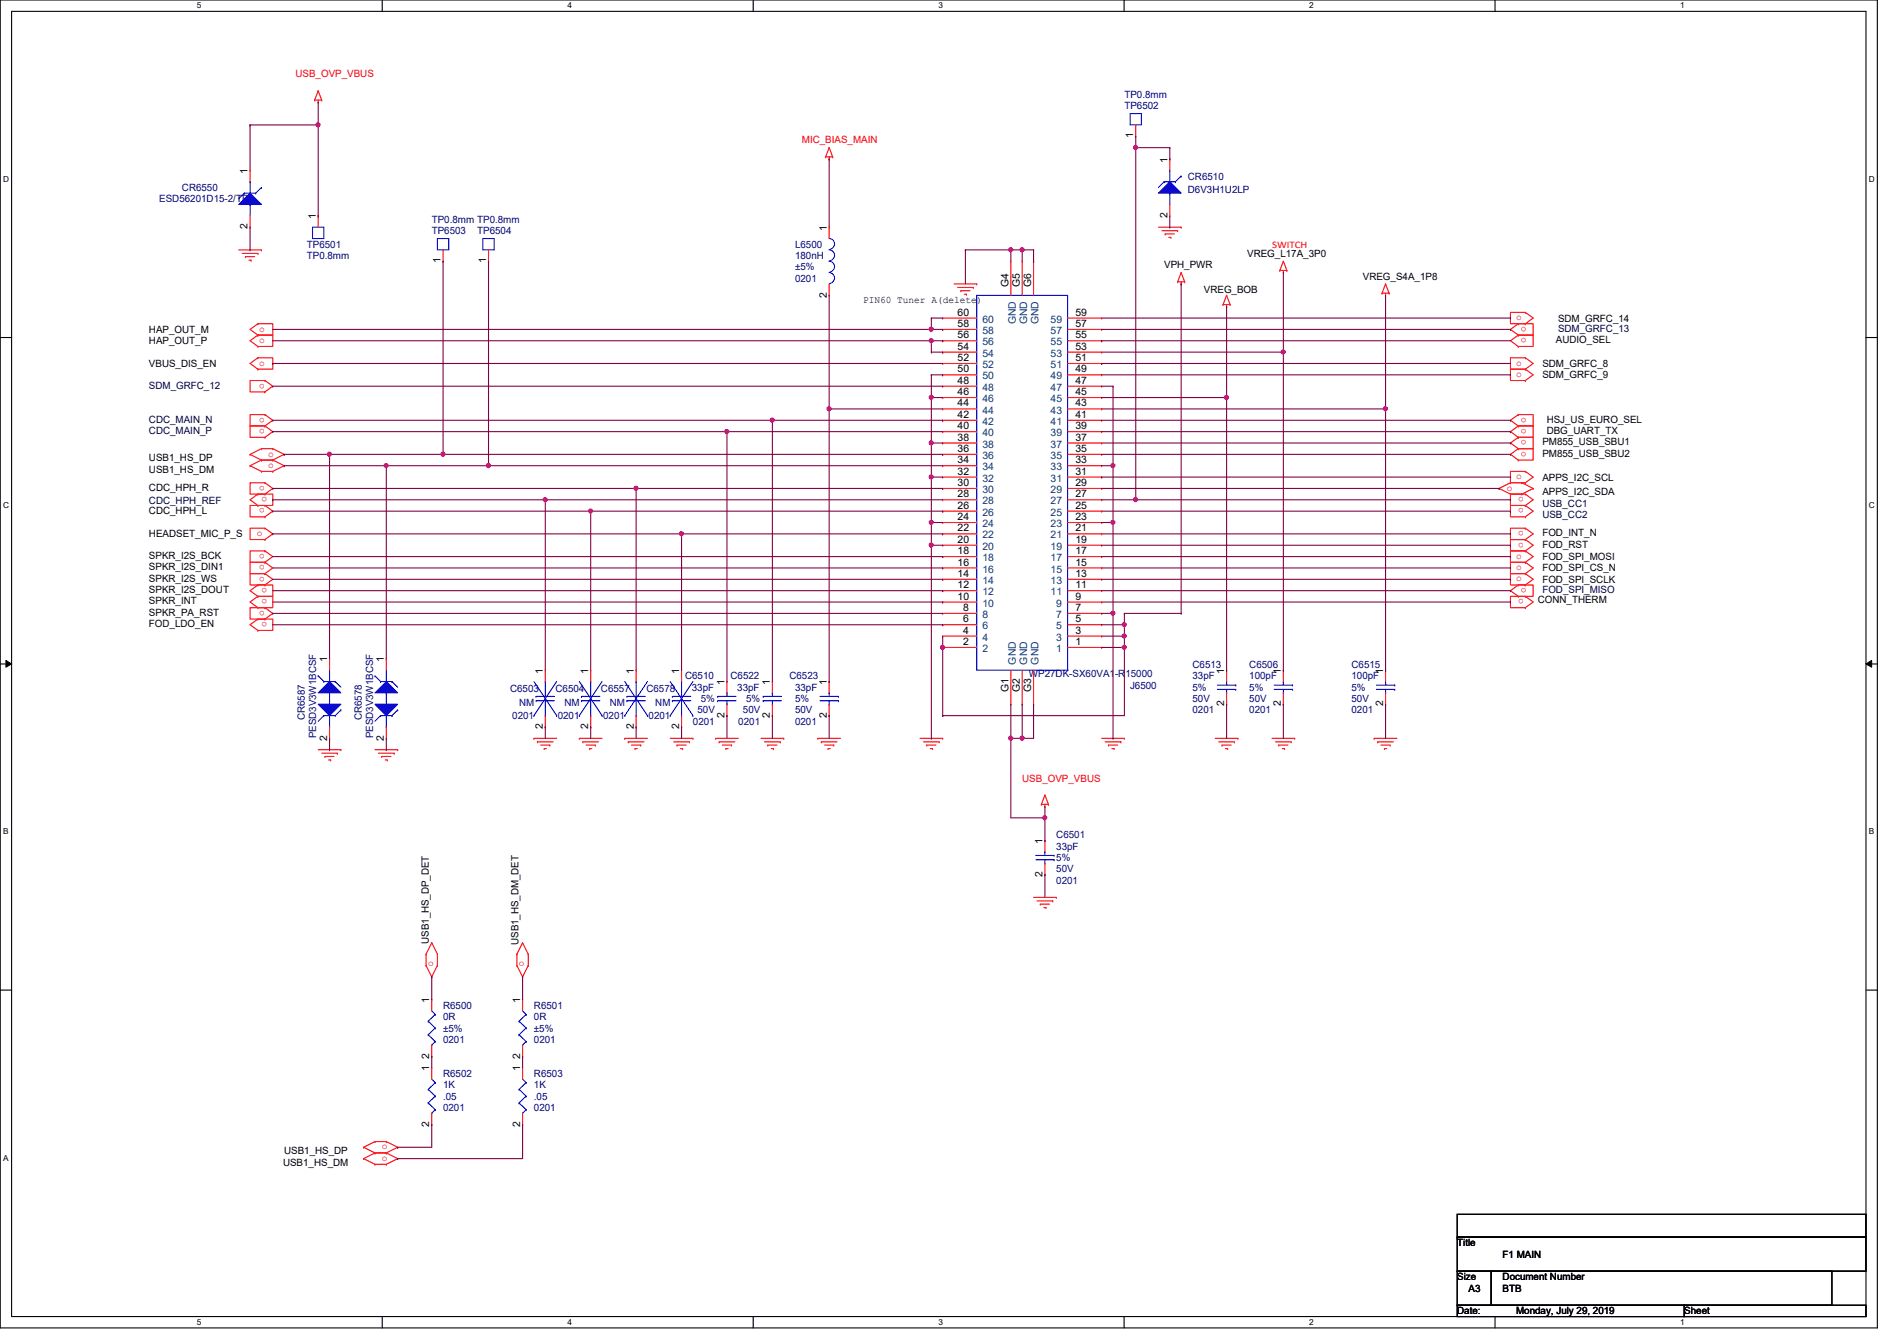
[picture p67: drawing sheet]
<svg xmlns="http://www.w3.org/2000/svg" width="297mm" height="210mm" viewBox="0 0 297 210" stroke-linecap="round" stroke-linejoin="round" font-family="sans-serif">
<defs><g id="words">
<g font-size="1.6" fill="#f00">
<text x="46.3" y="12.1">USB_OVP_VBUS</text>
<text x="125.6" y="22.4">MIC_BIAS_MAIN</text>
<text x="199.2" y="38.8">SWITCH</text>
<text x="40.6" y="53.7">o</text>
<text x="40.6" y="51.9">o</text>
<text x="237.4" y="50.1">o</text>
<text x="239" y="51.1" transform="rotate(180 239 51.1)">o</text>
<text x="239" y="52.9" transform="rotate(180 239 52.9)">o</text>
<text x="40.6" y="57.2">o</text>
<text x="237.4" y="57.2">o</text>
<text x="237.4" y="59">o</text>
<text x="41.5" y="65.4" transform="rotate(180 41.5 65.4)">o</text>
<text x="41.5" y="60" transform="rotate(180 41.5 60)">o</text>
<text x="239" y="65.4" transform="rotate(180 239 65.4)">o</text>
<text x="41.5" y="67.1" transform="rotate(180 41.5 67.1)">o</text>
<text x="42" y="71.5">o</text>
<text x="239" y="68.9" transform="rotate(180 239 68.9)">o</text>
<text x="239" y="70.7" transform="rotate(180 239 70.7)">o</text>
<text x="239" y="67.1" transform="rotate(180 239 67.1)">o</text>
<text x="41.5" y="76" transform="rotate(180 41.5 76)">o</text>
<text x="41.8" y="77.8" transform="rotate(180 41.8 77.8)">o</text>
<text x="42" y="73.2">o</text>
<text x="236" y="76.8">o</text>
<text x="237.4" y="75">o</text>
<text x="238.6" y="77.8" transform="rotate(180 238.6 77.8)">o</text>
<text x="40.2" y="83.9">o</text>
<text x="41.5" y="79.6" transform="rotate(180 41.5 79.6)">o</text>
<text x="238.6" y="79.6" transform="rotate(180 238.6 79.6)">o</text>
<text x="238.6" y="83.1" transform="rotate(180 238.6 83.1)">o</text>
<text x="41.5" y="86.7" transform="rotate(180 41.5 86.7)">o</text>
<text x="41.5" y="88.5" transform="rotate(180 41.5 88.5)">o</text>
<text x="237.4" y="87.5">o</text>
<text x="237.4" y="89.2">o</text>
<text x="238.6" y="84.9" transform="rotate(180 238.6 84.9)">o</text>
<text x="41.5" y="90.3" transform="rotate(180 41.5 90.3)">o</text>
<text x="41.5" y="95.6" transform="rotate(180 41.5 95.6)">o</text>
<text x="41.8" y="92" transform="rotate(180 41.8 92)">o</text>
<text x="41.8" y="93.8" transform="rotate(180 41.8 93.8)">o</text>
<text x="237.4" y="91">o</text>
<text x="238.6" y="93.8" transform="rotate(180 238.6 93.8)">o</text>
<text x="239" y="92" transform="rotate(180 239 92)">o</text>
<text x="41.8" y="97.4" transform="rotate(180 41.8 97.4)">o</text>
<text x="160.1" y="122.3">USB_OVP_VBUS</text>
<text x="67.1" y="150.4" transform="rotate(90 67.1 150.4)">o</text>
<text x="81.4" y="150.4" transform="rotate(90 81.4 150.4)">o</text>
<text x="59.8" y="179.9">o</text>
<text x="59.8" y="181.7">o</text>
</g>
<g font-size="1.6" fill="#00007f">
<text x="176.1" y="17.1">TP6502</text>
<text x="176.1" y="15.3">TP0.8mm</text>
<text x="28.5" y="29.9">CR6550</text>
<text x="186" y="28.1">CR6510</text>
<text x="24.9" y="31.7">ESD56201D15-2/TR</text>
<text x="67.6" y="34.9">TP0.8mm TP0.8mm</text>
<text x="186" y="30.2">D6V3H1U2LP</text>
<text x="48" y="38.8">TP6501</text>
<text x="48" y="40.6">TP0.8mm</text>
<text x="67.6" y="36.7">TP6503</text>
<text x="74.7" y="36.7">TP6504</text>
<text x="124.5" y="38.8">L6500</text>
<text x="124.5" y="40.6">180nH</text>
<text x="124.5" y="42.3">±5%</text>
<text x="124.5" y="44.1">0201</text>
<text x="107.3" y="106.3">C6510</text>
<text x="114.4" y="106.3">C6522</text>
<text x="123.6" y="106.3">C6523</text>
<text x="161.1" y="106">WP27DK-SX60VA1-R15000</text>
<text x="177" y="107.8">J6500</text>
<text x="186.7" y="104.6">C6513</text>
<text x="186.7" y="106.3">33pF</text>
<text x="195.6" y="104.6">C6506</text>
<text x="195.6" y="106.3">100pF</text>
<text x="211.6" y="104.6">C6515</text>
<text x="211.6" y="106.3">100pF</text>
<text x="47.7" y="112.7" transform="rotate(-90 47.7 112.7)">CR6587</text>
<text x="56.6" y="112.7" transform="rotate(-90 56.6 112.7)">CR6578</text>
<text x="79.9" y="108.3">C6503</text>
<text x="80.2" y="112.6">0201</text>
<text x="81.3" y="110.4">NM</text>
<text x="87" y="108.3">C6504</text>
<text x="87.3" y="112.6">0201</text>
<text x="88.4" y="110.4">NM</text>
<text x="94.1" y="108.3">C6557</text>
<text x="94.4" y="112.6">0201</text>
<text x="95.5" y="110.4">NM</text>
<text x="101.2" y="108.3">C6578</text>
<text x="101.6" y="112.6">0201</text>
<text x="102.6" y="110.4">NM</text>
<text x="108.3" y="108.1">33pF</text>
<text x="108.5" y="113.5">0201</text>
<text x="109.2" y="111.7">50V</text>
<text x="109.7" y="109.9">5%</text>
<text x="115.4" y="108.1">33pF</text>
<text x="115.6" y="113.5">0201</text>
<text x="116.3" y="111.7">50V</text>
<text x="116.8" y="109.9">5%</text>
<text x="124.5" y="108.1">33pF</text>
<text x="124.5" y="113.5">0201</text>
<text x="124.5" y="111.7">50V</text>
<text x="124.5" y="109.9">5%</text>
<text x="186.7" y="111.7">0201</text>
<text x="186.7" y="109.9">50V</text>
<text x="186.7" y="108.1">5%</text>
<text x="195.6" y="111.7">0201</text>
<text x="195.6" y="109.9">50V</text>
<text x="195.6" y="108.1">5%</text>
<text x="211.6" y="111.7">0201</text>
<text x="211.6" y="109.9">50V</text>
<text x="211.6" y="108.1">5%</text>
<text x="49.5" y="115.6" transform="rotate(-90 49.5 115.6)">PESD3V3W1BCSF</text>
<text x="58.4" y="115.6" transform="rotate(-90 58.4 115.6)">PESD3V3W1BCSF</text>
<text x="165.4" y="131.2">C6501</text>
<text x="165.4" y="133">33pF</text>
<text x="165.4" y="136.6">50V</text>
<text x="165.4" y="134.8">5%</text>
<text x="165.4" y="138.3">0201</text>
<text x="69.4" y="157.9">R6500</text>
<text x="69.4" y="159.7">0R</text>
<text x="69.4" y="161.5">±5%</text>
<text x="83.6" y="157.9">R6501</text>
<text x="83.6" y="159.7">0R</text>
<text x="83.6" y="161.5">±5%</text>
<text x="69.4" y="163.2">0201</text>
<text x="83.6" y="163.2">0201</text>
<text x="69.4" y="168.6">R6502</text>
<text x="69.4" y="170.3">1K</text>
<text x="69.4" y="172.1">.05</text>
<text x="69.4" y="173.9">0201</text>
<text x="83.6" y="168.6">R6503</text>
<text x="83.6" y="170.3">1K</text>
<text x="83.6" y="172.1">.05</text>
<text x="83.6" y="173.9">0201</text>
</g>
<g font-size="1.6">
<text x="177.5" y="21.7" transform="rotate(-90 177.5 21.7)">1</text>
<text x="38.8" y="27.2" transform="rotate(-90 38.8 27.2)">1</text>
<text x="182.8" y="25.4" transform="rotate(-90 182.8 25.4)">1</text>
<text x="38.8" y="35.9" transform="rotate(-90 38.8 35.9)">2</text>
<text x="49.4" y="34.3" transform="rotate(-90 49.4 34.3)">1</text>
<text x="182.8" y="34.1" transform="rotate(-90 182.8 34.1)">2</text>
<text x="69" y="41.2" transform="rotate(-90 69 41.2)">1</text>
<text x="76.1" y="41.2" transform="rotate(-90 76.1 41.2)">1</text>
<text x="129.5" y="36.1" transform="rotate(-90 129.5 36.1)">1</text>
<text x="182.3" y="42">VPH_PWR</text>
<text x="195.3" y="40.2">VREG_L17A_3P0</text>
<text x="129.5" y="46.6" transform="rotate(-90 129.5 46.6)">2</text>
<text x="135.2" y="47.5">PIN60 Tuner A(delete)</text>
<text x="157.9" y="45" transform="rotate(-90 157.9 45)">G4</text>
<text x="159.7" y="45" transform="rotate(-90 159.7 45)">G5</text>
<text x="161.5" y="45" transform="rotate(-90 161.5 45)">G6</text>
<text x="188.5" y="45.9">VREG_BOB</text>
<text x="213.4" y="43.8">VREG_S4A_1P8</text>
<text x="23.3" y="53.9">HAP_OUT_P</text>
<text x="23.3" y="52.1">HAP_OUT_M</text>
<text x="149.9" y="53">56</text>
<text x="149.9" y="51.2">58</text>
<text x="149.9" y="49.4">60</text>
<text x="168.4" y="53">55</text>
<text x="168.4" y="51.2">57</text>
<text x="168.4" y="49.4">59</text>
<text x="243.6" y="53.7">AUDIO_SEL</text>
<text x="244" y="50.3">SDM_GRFC_14</text>
<text x="23.3" y="57.4">VBUS_DIS_EN</text>
<text x="149.9" y="58.3">50</text>
<text x="149.9" y="56.5">52</text>
<text x="149.9" y="54.7">54</text>
<text x="168.4" y="58.3">49</text>
<text x="168.4" y="56.5">51</text>
<text x="168.4" y="54.7">53</text>
<text x="241.5" y="57.4">SDM_GRFC_8</text>
<text x="241.5" y="59.2">SDM_GRFC_9</text>
<text x="149.9" y="65.4">42</text>
<text x="149.9" y="63.6">44</text>
<text x="149.9" y="61.8">46</text>
<text x="149.9" y="60.1">48</text>
<text x="168.4" y="65.4">41</text>
<text x="168.4" y="63.6">43</text>
<text x="168.4" y="61.8">45</text>
<text x="168.4" y="60.1">47</text>
<text x="149.9" y="70.7">36</text>
<text x="149.9" y="69">38</text>
<text x="149.9" y="67.2">40</text>
<text x="168.4" y="70.7">35</text>
<text x="168.4" y="69">37</text>
<text x="168.4" y="67.2">39</text>
<text x="241.5" y="69.7">PM855_USB_SBU1</text>
<text x="241.5" y="71.5">PM855_USB_SBU2</text>
<text x="242.2" y="67.9">DBG_UART_TX</text>
<text x="242.2" y="66.2">HSJ_US_EURO_SEL</text>
<text x="23.3" y="76.8">CDC_HPH_R</text>
<text x="23.3" y="72.2">USB1_HS_DP</text>
<text x="23.3" y="74">USB1_HS_DM</text>
<text x="149.9" y="77.9">28</text>
<text x="149.9" y="76.1">30</text>
<text x="149.9" y="74.3">32</text>
<text x="149.9" y="72.5">34</text>
<text x="168.4" y="77.9">27</text>
<text x="168.4" y="76.1">29</text>
<text x="168.4" y="74.3">31</text>
<text x="168.4" y="72.5">33</text>
<text x="241.5" y="77.6">APPS_I2C_SDA</text>
<text x="241.5" y="75.2">APPS_I2C_SCL</text>
<text x="23.3" y="80.4">CDC_HPH_L</text>
<text x="149.9" y="83.2">22</text>
<text x="149.9" y="81.4">24</text>
<text x="149.9" y="79.6">26</text>
<text x="168.4" y="83.2">21</text>
<text x="168.4" y="81.4">23</text>
<text x="168.4" y="79.6">25</text>
<text x="241.5" y="83.9">FOD_INT_N</text>
<text x="23.3" y="84.1">HEADSET_MIC_P_S</text>
<text x="23.3" y="89.3">SPKR_I2S_DIN1</text>
<text x="23.3" y="87.5">SPKR_I2S_BCK</text>
<text x="149.9" y="88.5">16</text>
<text x="149.9" y="86.7">18</text>
<text x="149.9" y="85">20</text>
<text x="168.4" y="88.5">15</text>
<text x="168.4" y="86.7">17</text>
<text x="168.4" y="85">19</text>
<text x="241.5" y="87.7">FOD_SPI_MOSI</text>
<text x="241.5" y="89.5">FOD_SPI_CS_N</text>
<text x="241.5" y="85.7">FOD_RST</text>
<text x="23.3" y="92.8">SPKR_I2S_DOUT</text>
<text x="23.3" y="91.1">SPKR_I2S_WS</text>
<text x="23.3" y="94.6">SPKR_INT</text>
<text x="149.9" y="93.9">10</text>
<text x="149.9" y="92.1">12</text>
<text x="149.9" y="90.3">14</text>
<text x="150.8" y="95.6">8</text>
<text x="168.4" y="92.1">11</text>
<text x="168.4" y="90.3">13</text>
<text x="168.4" y="95.6">7</text>
<text x="168.4" y="93.9">9</text>
<text x="240.8" y="94.4">CONN_THERM</text>
<text x="241.5" y="91.2">FOD_SPI_SCLK</text>
<text x="23.3" y="96.4">SPKR_PA_RST</text>
<text x="23.3" y="98.2">FOD_LDO_EN</text>
<text x="150.8" y="101">2</text>
<text x="150.8" y="99.2">4</text>
<text x="150.8" y="97.4">6</text>
<text x="168.4" y="101">1</text>
<text x="168.4" y="99.2">3</text>
<text x="168.4" y="97.4">5</text>
<text x="51.2" y="103.7" transform="rotate(-90 51.2 103.7)">1</text>
<text x="60.1" y="103.7" transform="rotate(-90 60.1 103.7)">1</text>
<text x="85" y="105.5" transform="rotate(-90 85 105.5)">1</text>
<text x="92.1" y="105.5" transform="rotate(-90 92.1 105.5)">1</text>
<text x="99.2" y="105.5" transform="rotate(-90 99.2 105.5)">1</text>
<text x="106.3" y="105.5" transform="rotate(-90 106.3 105.5)">1</text>
<text x="113.5" y="107.2" transform="rotate(-90 113.5 107.2)">1</text>
<text x="120.6" y="107.2" transform="rotate(-90 120.6 107.2)">1</text>
<text x="129.5" y="107.2" transform="rotate(-90 129.5 107.2)">1</text>
<text x="191.7" y="105.5" transform="rotate(-90 191.7 105.5)">1</text>
<text x="200.6" y="105.5" transform="rotate(-90 200.6 105.5)">1</text>
<text x="216.6" y="105.5" transform="rotate(-90 216.6 105.5)">1</text>
<text x="113.5" y="112.4" transform="rotate(-90 113.5 112.4)">2</text>
<text x="120.6" y="112.4" transform="rotate(-90 120.6 112.4)">2</text>
<text x="129.5" y="112.4" transform="rotate(-90 129.5 112.4)">2</text>
<text x="157.9" y="108.3" transform="rotate(-90 157.9 108.3)">G1</text>
<text x="159.7" y="108.3" transform="rotate(-90 159.7 108.3)">G2</text>
<text x="161.5" y="108.3" transform="rotate(-90 161.5 108.3)">G3</text>
<text x="191.7" y="110.6" transform="rotate(-90 191.7 110.6)">2</text>
<text x="200.6" y="110.6" transform="rotate(-90 200.6 110.6)">2</text>
<text x="216.6" y="110.6" transform="rotate(-90 216.6 110.6)">2</text>
<text x="51.2" y="115.9" transform="rotate(-90 51.2 115.9)">2</text>
<text x="60.1" y="115.9" transform="rotate(-90 60.1 115.9)">2</text>
<text x="85" y="114.1" transform="rotate(-90 85 114.1)">2</text>
<text x="92.1" y="114.1" transform="rotate(-90 92.1 114.1)">2</text>
<text x="99.2" y="114.1" transform="rotate(-90 99.2 114.1)">2</text>
<text x="106.3" y="114.1" transform="rotate(-90 106.3 114.1)">2</text>
<text x="163.2" y="137.2" transform="rotate(-90 163.2 137.2)">2</text>
<text x="163.2" y="132.1" transform="rotate(-90 163.2 132.1)">1</text>
<text x="67.1" y="147.7" transform="rotate(-90 67.1 147.7)">USB1_HS_DP_DET</text>
<text x="81.2" y="147.9" transform="rotate(-90 81.2 147.9)">USB1_HS_DM_DET</text>
<text x="67.2" y="157" transform="rotate(-90 67.2 157)">1</text>
<text x="81.4" y="157" transform="rotate(-90 81.4 157)">1</text>
<text x="67.2" y="167.7" transform="rotate(-90 67.2 167.7)">1</text>
<text x="67.2" y="165.7" transform="rotate(-90 67.2 165.7)">2</text>
<text x="81.4" y="167.7" transform="rotate(-90 81.4 167.7)">1</text>
<text x="81.4" y="165.7" transform="rotate(-90 81.4 165.7)">2</text>
<text x="67.2" y="176.4" transform="rotate(-90 67.2 176.4)">2</text>
<text x="81.4" y="176.4" transform="rotate(-90 81.4 176.4)">2</text>
<text x="44.3" y="182.5">USB1_HS_DM</text>
<text x="44.5" y="180.7">USB1_HS_DP</text>
<text x="228.2" y="195.1">Title</text>
<text x="235.3" y="196.8">F1 MAIN</text>
<text x="228.2" y="200.4">Size</text>
<text x="230" y="202.2">A3</text>
<text x="235.3" y="200.4">Document Number</text>
<text x="235.3" y="202.2">BTB</text>
<text x="228.2" y="205.7">Date:</text>
<text x="237.4" y="205.7">Monday, July 29, 2019</text>
<text x="263.7" y="205.7">Sheet</text>
</g>
<g font-size="1.6" fill="#00407f">
<text x="153.8" y="52.3">58</text>
<text x="153.8" y="50.5">60</text>
<text x="159" y="50.8" transform="rotate(-90 159 50.8)">GND</text>
<text x="160.8" y="50.8" transform="rotate(-90 160.8 50.8)">GND</text>
<text x="162.6" y="50.8" transform="rotate(-90 162.6 50.8)">GND</text>
<text x="164.5" y="52.3">57</text>
<text x="164.5" y="50.5">59</text>
<text x="153.8" y="59.4">50</text>
<text x="153.8" y="57.6">52</text>
<text x="153.8" y="55.8">54</text>
<text x="153.8" y="54.1">56</text>
<text x="164.5" y="59.4">49</text>
<text x="164.5" y="57.6">51</text>
<text x="164.5" y="55.8">53</text>
<text x="164.5" y="54.1">55</text>
<text x="153.8" y="64.7">44</text>
<text x="153.8" y="62.9">46</text>
<text x="153.8" y="61.2">48</text>
<text x="164.5" y="64.7">43</text>
<text x="164.5" y="62.9">45</text>
<text x="164.5" y="61.2">47</text>
<text x="153.8" y="71.8">36</text>
<text x="153.8" y="70.1">38</text>
<text x="153.8" y="68.3">40</text>
<text x="153.8" y="66.5">42</text>
<text x="164.5" y="71.8">35</text>
<text x="164.5" y="70.1">37</text>
<text x="164.5" y="68.3">39</text>
<text x="164.5" y="66.5">41</text>
<text x="153.8" y="77.2">30</text>
<text x="153.8" y="75.4">32</text>
<text x="153.8" y="73.6">34</text>
<text x="164.5" y="77.2">29</text>
<text x="164.5" y="75.4">31</text>
<text x="164.5" y="73.6">33</text>
<text x="153.8" y="82.5">24</text>
<text x="153.8" y="80.7">26</text>
<text x="153.8" y="79">28</text>
<text x="164.5" y="82.5">23</text>
<text x="164.5" y="80.7">25</text>
<text x="164.5" y="79">27</text>
<text x="153.8" y="89.6">16</text>
<text x="153.8" y="87.8">18</text>
<text x="153.8" y="86.1">20</text>
<text x="153.8" y="84.3">22</text>
<text x="164.5" y="89.6">15</text>
<text x="164.5" y="87.8">17</text>
<text x="164.5" y="86.1">19</text>
<text x="164.5" y="84.3">21</text>
<text x="153.8" y="95">10</text>
<text x="153.8" y="93.2">12</text>
<text x="153.8" y="91.4">14</text>
<text x="164.5" y="93.2">11</text>
<text x="164.5" y="91.4">13</text>
<text x="165.4" y="95">9</text>
<text x="153.8" y="100.3">4</text>
<text x="153.8" y="98.5">6</text>
<text x="153.8" y="96.7">8</text>
<text x="165.4" y="100.3">3</text>
<text x="165.4" y="98.5">5</text>
<text x="165.4" y="96.7">7</text>
<text x="153.8" y="102.1">2</text>
<text x="159" y="104" transform="rotate(-90 159 104)">GND</text>
<text x="160.8" y="104" transform="rotate(-90 160.8 104)">GND</text>
<text x="162.6" y="104" transform="rotate(-90 162.6 104)">GND</text>
<text x="165.4" y="102.1">1</text>
</g>
<g font-size="1.6" fill="#000040">
<text x="244" y="51.9">SDM_GRFC_13</text>
<text x="23.3" y="60.8">SDM_GRFC_12</text>
<text x="23.3" y="67.9">CDC_MAIN_P</text>
<text x="23.3" y="66.2">CDC_MAIN_N</text>
<text x="23.3" y="79">CDC_HPH_REF</text>
<text x="241.5" y="79.3">USB_CC1</text>
<text x="241.5" y="81.1">USB_CC2</text>
<text x="241.5" y="92.8">FOD_SPI_MISO</text>
</g>
<g font-size="1.3">
<text x="30.8" y="1.3">5</text>
<text x="88.9" y="1.3">4</text>
<text x="146.9" y="1.3">3</text>
<text x="205" y="1.3">2</text>
<text x="263.1" y="1.3">1</text>
<text x=".5" y="28.4">D</text>
<text x="292.6" y="28.4">D</text>
<text x=".5" y="79.5">C</text>
<text x="292.6" y="79.5">C</text>
<text x=".5" y="130.6">B</text>
<text x="292.6" y="130.6">B</text>
<text x=".5" y="181.7">A</text>
<text x="30.8" y="207.4">5</text>
<text x="88.9" y="207.4">4</text>
<text x="146.9" y="207.4">3</text>
<text x="205" y="207.4">2</text>
<text x="263.1" y="207.4">1</text>
</g>
</g></defs>
<path d="M0 0h294v207.9h-294zM1.8 1.8h290.4v204.3h-290.4z" fill="none" stroke="#000" stroke-width=".17"/>
<g fill="#fff">
<path d="M30.8 .2h.7v1.4h-.7z"/>
<path d="M30.8 206.2h.7v1.4h-.7z"/>
</g>
<path d="M59.9 0v1.8M59.9 206.1v1.8" fill="none" stroke="#000" stroke-width=".17"/>
<g fill="#fff">
<path d="M88.9 .2h.6v1.4h-.6z"/>
<path d="M88.9 206.2h.6v1.4h-.6z"/>
</g>
<path d="M117.9 0v1.8M117.9 206.1v1.8" fill="none" stroke="#000" stroke-width=".17"/>
<g fill="#fff">
<path d="M146.9 .2h.7v1.4h-.7z"/>
<path d="M146.9 206.2h.7v1.4h-.7z"/>
</g>
<path d="M176 0v1.8M176 206.1v1.8" fill="none" stroke="#000" stroke-width=".17"/>
<g fill="#fff">
<path d="M205 .2h.7v1.4h-.7z"/>
<path d="M205 206.2h.7v1.4h-.7z"/>
</g>
<path d="M234.1 0v1.8M234.1 206.1v1.8" fill="none" stroke="#000" stroke-width=".17"/>
<g fill="#fff">
<path d="M263.1 .2h.7v1.4h-.7z"/>
<path d="M263.1 206.2h.7v1.4h-.7z"/>
<path d="M.5 27.3h.9v1.4h-.9z"/>
<path d="M292.6 27.3h.9v1.4h-.9z"/>
<path d="M.5 78.4h.9v1.4h-.9z"/>
<path d="M292.6 78.4h.9v1.4h-.9z"/>
</g>
<path d="M0 52.8h1.8M292.2 52.8h1.8" fill="none" stroke="#000" stroke-width=".17"/>
<g fill="#fff">
<path d="M.5 129.5h.8v1.4h-.8z"/>
<path d="M292.6 129.5h.9v1.4h-.9z"/>
</g>
<path d="M0 103.9h1.8M292.2 103.9h1.8" fill="none" stroke="#000" stroke-width=".17"/>
<path d="M.9 103.4l.9 .5-.9 .5zM292.2 103.9l.9-.5v1z" fill="#000"/>
<path d="M.9 103.4l.9 .5-.9 .5zM292.2 103.9l.9-.5v1z" fill="none" stroke="#000" stroke-width=".16"/>
<path d="M.5 180.5h.8v1.4h-.8z" fill="#fff"/>
<path d="M0 155h1.8M292.2 155h1.8M228.2 190.1h64v3.5h-64zM228.2 193.6h64v5.4h-64zM228.2 199h5.3v5.3h-5.3zM233.5 199h53.3v5.3h-53.3zM228.2 204.3h35.5v1.8h-35.5zM263.7 204.3h28.5v1.8h-28.5z" fill="none" stroke="#000" stroke-width=".17"/>
<g fill="none" stroke="#f00" stroke-width=".17">
<path d="M49.3 15.7h.1M49.3 15.7h1.1M49.8 16h.1M49.8 14.2h.1M49.8 15.7v.3M49.8 14.2l-.5 1.5M49.8 14.2l.6 1.5M50.4 15.7h.1M37.4 39.1h3.5M37.9 39.7h2.5M40.4 39.7h.1M40.9 39.1h.1"/>
<path d="M49.8 33.8h.1M49.8 33.8v1.8M76.5 39.1v1.8M129.3 24.6h.1M129.3 24.6h1.1M129.8 24.9h.1M129.8 23.1h.1M129.8 24.6v.3M129.8 23.1l-.5 1.5M129.8 23.1l.6 1.5M130.4 24.6h.1M181.4 35.6h3.6"/>
<path d="M181.9 36.1h2.5M182.5 36.6h.1M182.5 36.6h1.4M183 37.2h.3M183.3 37.2h.1M184.4 36.1h.1M185 35.6h.1M38.4 40.2h.1M38.4 40.2h1.5M39 40.7h.3M39.3 40.7h.1M40.4 52.5h.1"/>
<path d="M40.4 54.2h.1M40.4 52.5h2.3v1.7h-2.3M40.4 50.7h.1M40.4 50.7h2.3v1.8h-2.3M40.4 56h.1M40.4 57.8h.1M40.4 56h2.3v1.8h-2.3M40.4 52.5l-1.2 .8 1.2 .9M40.4 50.7l-1.2 .9 1.2 .9M40.4 56l-1.2 .9 1.2 .9M41.5 59.6h.1M41.5 59.6h-2.3v1.7h2.3"/>
<path d="M41.5 59.6l1.2 .9-1.2 .8M76.5 40.9h.1M149.4 44.4h3.5M149.9 45h2.5M150.4 45.5h.1M150.4 45.5h1.5M151 46.1h.3M151.3 46.1h.1M152.4 45h.1M152.9 44.4h.1M184.4 44.1h.1M184.4 44.1h1.1"/>
<path d="M185 44.4h.1M185 42.7h.1M185 44.1v.3M185 42.7l-.6 1.4M185 42.7l.5 1.4M185.5 44.1h.1M191.5 47.7h.1M191.5 47.7h1.1M192.1 48h.1M192.1 46.2h.1M192.1 47.7v.3M192.1 46.2l-.6 1.5"/>
<path d="M192.1 46.2l.5 1.5M192.6 47.7h.1M200.4 42.3h.1M200.4 42.3h1.1M201 42.7h.1M201 40.9h.1M201 42.3v.4M201 40.9l.5 1.4M201 40.9l-.6 1.4M201.5 42.3h.1M216.4 45.9h.1M216.4 45.9h1.1"/>
<path d="M217 46.2h.1M217 44.4h.1M217 45.9v.3M217 44.4l-.6 1.5M217 44.4l.5 1.5M217.5 45.9h.1M237.7 52.5h.1M237.7 50.7h.1M237.7 50.7h2.4v1.8h-2.4M237.7 54.2h.1M237.7 52.5h2.4v1.7h-2.4M237.7 50.7l-1.2 .9 1.2 .9"/>
<path d="M237.7 52.5l-1.2 .8 1.2 .9M238.8 56h.1M238.8 57.8h.1M238.8 56h-2.3v1.8h2.3M238.8 59.6h.1M238.8 57.8h-2.3v1.8h2.3M238.8 48.9h.1M238.8 50.7h.1M238.8 48.9h-2.3v1.8h2.3M238.8 56l1.3 .9-1.3 .9M238.8 57.8l1.3 .9-1.3 .9M238.8 48.9l1.3 .9-1.3 .9"/>
<path d="M39.2 71.1h.1M39.2 72.9h.1M39.2 71.1l1.7 .9M39.2 72.9l1.7 .9M40.4 79.1h.1M40.4 77.3h.1M40.4 77.3h2.3v1.8h-2.3M40.4 77.3l-1.2 .9 1.2 .9M40.9 70.2h.1M40.9 72h.1M40.9 73.8h.1M40.9 70.2h1.8"/>
<path d="M40.9 70.2l-1.7 .9M40.9 72h1.8M40.9 72l-1.7 .9M40.9 73.8h1.8M41.5 77.3h.1M41.5 75.6h.1M41.5 75.6h-2.3v1.7h2.3M41.5 79.1h.1M41.5 79.1h-2.3v1.8h2.3M41.5 68.5h.1M41.5 66.7h.1M41.5 66.7h-2.3v1.8h2.3"/>
<path d="M41.5 64.9h.1M41.5 64.9h-2.3v1.8h2.3M41.5 61.3h.1M41.5 75.6l1.2 .9-1.2 .8M41.5 79.1l1.2 .9-1.2 .9M41.5 66.7l1.2 .9-1.2 .9M41.5 64.9l1.2 .9-1.2 .9M42.7 70.2h.1M42.7 72h.1M42.7 73.8h.1M42.7 70.2l1.8 .9M42.7 72l1.8 .9"/>
<path d="M44.5 71.1h.1M44.5 72.9h.1M44.5 71.1l-1.8 .9M44.5 72.9l-1.8 .9M234.7 76.5h.1M234.7 76.5l1.8 .8M236.5 75.6h.1M236.5 77.3h.1M236.5 75.6l-1.8 .9M236.5 75.6h1.8M236.5 77.3h1.8M237.7 70.2h.1"/>
<path d="M237.7 68.5h.1M237.7 68.5h2.4v1.7h-2.4M237.7 72h.1M237.7 70.2h2.4v1.8h-2.4M237.7 66.7h.1M237.7 66.7h2.4v1.8h-2.4M237.7 64.9h.1M237.7 64.9h2.4v1.8h-2.4M237.7 68.5l-1.2 .8 1.2 .9M237.7 70.2l-1.2 .9 1.2 .9M237.7 66.7l-1.2 .9 1.2 .9M237.7 64.9l-1.2 .9 1.2 .9"/>
<path d="M238.3 75.6h.1M238.3 77.3h.1M238.3 75.6l1.8 .9M238.8 79.1h.1M238.8 77.3h.1M238.8 77.3h-2.3v1.8h2.3M238.8 79.1h-2.3v1.8h2.3M238.8 73.8h.1M238.8 75.6h.1M238.8 73.8h-2.3v1.8h2.3M238.8 77.3l1.3 .9-1.3 .9M238.8 79.1l1.3 .9-1.3 .9"/>
<path d="M238.8 73.8l1.3 .9-1.3 .9M240.1 76.5h.1M240.1 76.5l-1.8 .8M40.4 93.3h.1M40.4 91.6h.1M40.4 91.6h2.3v1.7h-2.3M40.4 95.1h.1M40.4 93.3h2.3v1.8h-2.3M40.4 98.7h.1M40.4 96.9h.1M40.4 96.9h2.3v1.8h-2.3M40.4 91.6l-1.2 .9 1.2 .8"/>
<path d="M40.4 93.3l-1.2 .9 1.2 .9M40.4 96.9l-1.2 .9 1.2 .9M41.5 80.9h.1M41.5 82.7h.1M41.5 84.5h.1M41.5 82.7h-2.3v1.8h2.3M41.5 89.8h.1M41.5 88h.1M41.5 88h-2.3v1.8h2.3M41.5 91.6h.1M41.5 89.8h-2.3v1.8h2.3M41.5 86.2h.1"/>
<path d="M41.5 86.2h-2.3v1.8h2.3M41.5 96.9h.1M41.5 95.1h.1M41.5 95.1h-2.3v1.8h2.3M41.5 82.7l1.2 .9-1.2 .9M41.5 88l1.2 .9-1.2 .9M41.5 89.8l1.2 .9-1.2 .9M41.5 86.2l1.2 .9-1.2 .9M41.5 95.1l1.2 .9-1.2 .9M237.7 93.3h.1M237.7 91.6h.1M237.7 91.6h2.4v1.7h-2.4"/>
<path d="M237.7 91.6l-1.2 .9 1.2 .8M238.8 80.9h.1M238.8 86.2h.1M238.8 88h.1M238.8 86.2h-2.3v1.8h2.3M238.8 89.8h.1M238.8 91.6h.1M238.8 89.8h-2.3v1.8h2.3M238.8 88h-2.3v1.8h2.3M238.8 84.5h.1M238.8 82.7h.1M238.8 82.7h-2.3v1.8h2.3"/>
<path d="M238.8 84.5h-2.3v1.7h2.3M238.8 95.1h.1M238.8 93.3h.1M238.8 93.3h-2.3v1.8h2.3M238.8 86.2l1.3 .9-1.3 .9M238.8 89.8l1.3 .9-1.3 .9M238.8 88l1.3 .9-1.3 .9M238.8 82.7l1.3 .9-1.3 .9M238.8 84.5l1.3 .8-1.3 .9M238.8 93.3l1.3 .9-1.3 .9M49.8 117.3h3.6M50.4 117.9h2.4"/>
<path d="M50.9 118.4h.1M50.9 118.4h1.4M51.4 119h.4M51.8 119h.1M52.8 117.9h.1M53.4 117.3h.1M58.7 117.3h3.6M59.3 117.9h2.4M59.8 118.4h.1M59.8 118.4h1.4M60.3 119h.4M60.7 119h.1"/>
<path d="M61.7 117.9h.1M62.3 117.3h.1M83.6 115.6h.1M83.6 115.6h3.6M84.2 116.1h.1M84.2 116.1h2.4M84.7 116.6h1.4M85.2 117.2h.1M85.2 117.2h.4M85.4 104.9h.1M85.4 113.8h.1M85.4 104.9v1.8"/>
<path d="M85.4 112v1.8M86.1 116.6h.1M90.7 115.6h.1M90.7 115.6h3.6M91.3 116.1h.1M91.3 116.1h2.4M91.8 116.6h1.4M92.3 117.2h.1M92.3 117.2h.4M93.2 116.6h.1M97.8 115.6h.1M97.8 115.6h3.6"/>
<path d="M98.4 116.1h.1M98.4 116.1h2.4M98.9 116.6h1.4M99.4 117.2h.1M99.4 117.2h.4M100.3 116.6h.1M104.9 115.6h3.6M105.5 116.1h2.4M106 116.6h.1M106 116.6h1.4M106.5 117.2h.4M106.9 117.2h.1"/>
<path d="M107.9 116.1h.1M108.5 115.6h.1M112.1 115.6h.1M112.1 115.6h3.5M112.6 116.1h.1M112.6 116.1h2.5M113.1 116.6h1.5M113.7 117.2h.1M113.7 117.2h.3M113.8 106.7h.1M113.8 112h.1M113.8 106.7v1.8"/>
<path d="M113.8 110.2v1.8M114.6 116.6h.1M119.2 115.6h3.5M119.7 116.1h2.5M120.2 116.6h.1M120.2 116.6h1.5M120.8 117.2h.3M121.1 117.2h.1M122.2 116.1h.1M122.7 115.6h.1M128.1 115.6h.1M128.1 115.6h3.5"/>
<path d="M128.6 116.1h.1M128.6 116.1h2.5M129.1 116.6h1.5M129.7 117.2h.1M129.7 117.2h.3M130.6 116.6h.1M144.1 115.6h3.5M144.6 116.1h2.5M145.1 116.6h.1M145.1 116.6h1.5M145.7 117.2h.3M146 117.2h.1"/>
<path d="M147.1 116.1h.1M147.6 115.6h.1M172.5 115.6h3.6M173.1 116.1h2.4M173.6 116.6h.1M173.6 116.6h1.4M174.1 117.2h.4M174.5 117.2h.1M175.5 116.1h.1M176.1 115.6h.1M190.3 115.6h3.5M190.8 116.1h2.5"/>
<path d="M191.3 116.6h.1M191.3 116.6h1.5M191.9 117.2h.3M192.1 104.9h.1M192.1 110.2h.1M192.1 104.9v1.8M192.1 108.5v1.7M192.2 117.2h.1M193.3 116.1h.1M193.8 115.6h.1M199.2 115.6h3.5M199.7 116.1h2.5"/>
<path d="M200.2 116.6h.1M200.2 116.6h1.5M200.8 117.2h.3M201 104.9h.1M201 110.2h.1M201 104.9v1.8M201 108.5v1.7M201.1 117.2h.1M202.2 116.1h.1M202.7 115.6h.1M215.2 115.6h.1M215.2 115.6h3.5"/>
<path d="M215.7 116.1h.1M215.7 116.1h2.5M216.2 116.6h1.5M216.8 117.2h.1M216.8 117.2h.3M217.7 116.6h.1M163.1 125.9h.1M163.1 125.9h1.1M163.6 126.2h.1M163.6 124.5h.1M163.6 125.9v.3M163.6 124.5l-.5 1.4"/>
<path d="M163.6 124.5l.6 1.4M164.2 125.9h.1M66.7 149.4h.1M66.7 151.1h.1M66.7 149.4v1.7M66.7 151.1l.9 1.8M67.6 147.6h.1M67.6 152.9h.1M67.6 147.6l.9 1.8M67.6 147.6l-.9 1.8M68.5 151.1h.1M68.5 149.4h.1"/>
<path d="M68.5 151.1l-.9 1.8M68.5 149.4v1.7M80.9 149.4h.1M80.9 151.1h.1M80.9 149.4v1.7M80.9 151.1l.9 1.8M81.8 147.6h.1M81.8 152.9h.1M81.8 147.6l.9 1.8M81.8 147.6l-.9 1.8M82.7 151.1h.1M82.7 149.4h.1"/>
<path d="M82.7 151.1l-.9 1.8M82.7 149.4v1.7M161.8 140.5h3.6M162.4 141h2.4M162.9 141.5h.1M162.9 141.5h1.4M163.4 142.1h.4M163.8 142.1h.1M164.8 141h.1M165.4 140.5h.1M56.9 179.6h.1M56.9 179.6l1.8 .9"/>
<path d="M58.7 178.7h.1M58.7 178.7h1.8M58.7 178.7l-1.8 .9M60.5 178.7h.1M60.5 178.7l1.8 .9M62.3 179.6h.1M62.3 179.6l-1.8 .9M56.9 181.4h.1M56.9 181.4l1.8 .8M58.7 180.5h.1M58.7 182.2h.1M58.7 180.5h1.8"/>
<path d="M58.7 180.5l-1.8 .9M58.7 182.2h1.8M60.5 180.5h.1M60.5 182.2h.1M60.5 180.5l1.8 .9M62.3 181.4h.1M62.3 181.4l-1.8 .8"/>
</g>
<g fill="none" stroke="#00f" stroke-width=".17">
<path d="M48.9 35.6h1.8v1.7h-1.8zM75.6 37.3h1.8v1.8h-1.8zM83.6 112h.1M83.6 106.7l3.6 5.3M83.9 109h.1M83.9 109.7h.1M83.9 109h2.9M83.9 109.7h2.9M85.4 106.7h.1M85.4 112h.1M85.4 106.7v2.3M85.4 109.7v2.3"/>
<path d="M87.2 112h.1M87.2 106.7l-3.6 5.3M112.4 109h.1M112.4 109.7h.1M112.4 109h2.9M112.4 109.7h2.9M113.8 108.5h.1M113.8 110.2h.1M113.8 108.5v.5M113.8 109.7v.5M190.6 107.2h2.9M190.6 107.9h2.9"/>
<path d="M192.1 106.7h.1M192.1 108.5h.1M192.1 106.7v.5M192.1 107.9v.6M193.5 107.2h.1M193.5 107.9h.1M199.5 107.2h2.9M199.5 107.9h2.9M201 106.7h.1M201 108.5h.1M201 106.7v.5M201 107.9v.6"/>
<path d="M202.4 107.2h.1M202.4 107.9h.1"/>
</g>
<path d="M39.2 30.2l1.7 1.8h-3.5z" fill="#00f"/>
<g fill="none" stroke="#00f" stroke-width=".17">
<path d="M38.3 30.2h.1M38.3 30.2l-.9 .9M38.3 30.2h1.7M39.2 30.2l1.7 1.8h-3.5zM39.2 32h.1M39.2 28.4h.1M39.2 28.4v1.8M39.2 32v1.8M40 30.2h.1M40.9 29.3h.1M40.9 29.3l-.9 .9M68.5 37.3h1.8v1.8h-1.8z"/>
<path d="M97.8 112h.1M97.8 106.7l3.6 5.3M98.2 109h.1M98.2 109.7h.1M98.2 109h2.8M98.2 109.7h2.8M99.6 106.7h.1M99.6 112h.1M99.6 106.7v2.3M99.6 109.7v2.3M101.4 112h.1M101.4 106.7l-3.6 5.3"/>
</g>
<path d="M39.2 35.6h.1M39.2 26.7h.1M39.2 26.7v1.7M39.2 33.8v1.8M69.4 39.1v1.8M69.4 40.9h.1M99.6 104.9h.1M99.6 113.8h.1M99.6 104.9v1.8M99.6 112v1.8" fill="none" stroke="#f00" stroke-width=".17"/>
<path d="M49.8 108.5l1.8-1.8 1.8 1.8z" fill="#00f"/>
<path d="M49.8 108.5l1.8-1.8 1.8 1.8zM49.8 105.8h.1M49.8 105.8l.9 .9M50.7 106.7h.1M50.7 106.7h1.8M51.6 106.7h.1M51.6 110.2h.1M51.6 104.9v1.8M51.6 108.5v1.7M52.5 106.7h.1M52.5 106.7l.9 .9" fill="none" stroke="#00f" stroke-width=".17"/>
<path d="M49.8 110.2h3.6l-1.8 1.8z" fill="#00f"/>
<path d="M49.8 110.2h3.6l-1.8 1.8zM50.7 112h.1M50.7 112l-.9 .9M50.7 112h1.8M51.6 113.8h.1M51.6 112v1.8M52.5 112h.1M53.4 111.1h.1M53.4 111.1l-.9 .9" fill="none" stroke="#00f" stroke-width=".17"/>
<path d="M51.6 103.1h.1M51.6 115.6h.1M51.6 103.1v1.8M51.6 113.8v1.8" fill="none" stroke="#f00" stroke-width=".17"/>
<path d="M183.2 28.4l1.8 1.8h-3.6z" fill="#00f"/>
<g fill="none" stroke="#00f" stroke-width=".17">
<path d="M176.9 17.8h1.8v1.8h-1.8zM129.8 37.3a.87 .87 0 0 1 .9 .9 .87 .87 0 0 1-.9 .9M129.8 39.1a.87 .87 0 0 1 .9 .9 .87 .87 0 0 1-.9 .9M182.3 28.4h.1M182.3 28.4l-.9 .9M182.3 28.4h1.8M183.2 28.4l1.8 1.8h-3.6zM183.2 30.2h.1M183.2 26.7h.1M183.2 26.7v1.7M183.2 30.2v1.8M184.1 28.4h.1"/>
<path d="M185 27.6h.1M185 27.6l-.9 .8M129.8 40.9a.87 .87 0 0 1 .9 .9 .87 .87 0 0 1-.9 .8M129.8 42.7a.87 .87 0 0 1 .9 .8 .87 .87 0 0 1-.9 .9M152.9 46.2h14.3v58.7h-14.3zM104.9 112h.1M104.9 106.7l3.6 5.3M105.3 109h.1M105.3 109.7h.1M105.3 109h2.9M105.3 109.7h2.9M106.7 106.7h.1"/>
<path d="M106.7 112h.1M106.7 106.7v2.3M106.7 109.7v2.3M108.5 112h.1M108.5 106.7l-3.6 5.3M119.5 109h.1M119.5 109.7h.1M119.5 109h2.9M119.5 109.7h2.9M120.9 108.5h.1M120.9 110.2h.1M120.9 108.5v.5"/>
<path d="M120.9 109.7v.5M215.5 107.2h2.9M215.5 107.9h2.9M217 106.7h.1M217 108.5h.1M217 106.7v.5M217 107.9v.6M218.4 107.2h.1M218.4 107.9h.1M67.1 159.9h.1M67.1 159.9l1.1 1M67.6 158.2l.6 .6"/>
<path d="M68.2 158.8h.1M68.2 158.8l-1.1 1.1M81.3 159.9h.1M81.3 159.9l1.1 1M81.8 158.2l.6 .6M82.4 158.8h.1M82.4 158.8l-1.1 1.1M67.1 162h.1M67.1 170.5h.1M67.1 172.6h.1M67.1 162l1.1 1M67.1 170.5l1.1 1.1"/>
<path d="M67.1 172.6l1.1 1.1M67.6 163.6h.1M67.6 174.2h.1M67.6 168.9l.6 .6M68.2 160.9h.1M68.2 163h.1M68.2 169.5h.1M68.2 171.6h.1M68.2 173.7h.1M68.2 160.9l-1.1 1.1M68.2 163l-.6 .6M68.2 169.5l-1.1 1"/>
<path d="M68.2 171.6l-1.1 1M68.2 173.7l-.6 .5M81.3 162h.1M81.3 170.5h.1M81.3 172.6h.1M81.3 162l1.1 1M81.3 170.5l1.1 1.1M81.3 172.6l1.1 1.1M81.8 163.6h.1M81.8 174.2h.1M81.8 168.9l.6 .6M82.4 160.9h.1"/>
<path d="M82.4 163h.1M82.4 169.5h.1M82.4 171.6h.1M82.4 173.7h.1M82.4 160.9l-1.1 1.1M82.4 163l-.6 .6M82.4 169.5l-1.1 1M82.4 171.6l-1.1 1M82.4 173.7l-.6 .5"/>
</g>
<g fill="none" stroke="#f00" stroke-width=".17">
<path d="M177.8 19.6v1.7M129.8 35.6h.1M129.8 35.6v1.7M177.8 21.3h.1M183.2 33.8h.1M183.2 24.9h.1M183.2 24.9v1.8M183.2 32v1.8M129.8 46.2h.1M129.8 44.4v1.8M147.6 58.7h.1M147.6 56.9h.1"/>
<path d="M147.6 55.1h.1M147.6 53.3h.1M147.6 51.6h.1M147.6 49.8h.1M147.6 58.7h5.3M147.6 56.9h5.3M147.6 55.1h5.3M147.6 53.3h5.3M147.6 51.6h5.3M147.6 49.8h5.3M158.3 40.9h.1M158.3 40.9v5.3"/>
<path d="M160.1 40.9h.1M160.1 40.9v5.3M161.8 40.9h.1M161.8 40.9v5.3M167.2 58.7h5.3M167.2 56.9h5.3M167.2 55.1h5.3M167.2 53.3h5.3M167.2 51.6h5.3M167.2 49.8h5.3M172.5 58.7h.1M172.5 56.9h.1"/>
<path d="M172.5 55.1h.1M172.5 53.3h.1M172.5 51.6h.1M172.5 49.8h.1M147.6 78.2h.1M147.6 76.5h.1M147.6 74.7h.1M147.6 72.9h.1M147.6 71.1h.1M147.6 69.3h.1M147.6 67.6h.1M147.6 65.8h.1"/>
<path d="M147.6 64h.1M147.6 62.2h.1M147.6 60.5h.1M147.6 78.2h5.3M147.6 76.5h5.3M147.6 74.7h5.3M147.6 72.9h5.3M147.6 71.1h5.3M147.6 69.3h5.3M147.6 67.6h5.3M147.6 65.8h5.3M147.6 64h5.3"/>
<path d="M147.6 62.2h5.3M147.6 60.5h5.3M167.2 78.2h5.3M167.2 76.5h5.3M167.2 74.7h5.3M167.2 72.9h5.3M167.2 71.1h5.3M167.2 69.3h5.3M167.2 67.6h5.3M167.2 65.8h5.3M167.2 64h5.3M167.2 62.2h5.3"/>
<path d="M167.2 60.5h5.3M172.5 78.2h.1M172.5 76.5h.1M172.5 74.7h.1M172.5 72.9h.1M172.5 71.1h.1M172.5 69.3h.1M172.5 67.6h.1M172.5 65.8h.1M172.5 64h.1M172.5 62.2h.1M172.5 60.5h.1"/>
<path d="M147.6 99.6h.1M147.6 97.8h.1M147.6 96h.1M147.6 94.2h.1M147.6 92.5h.1M147.6 90.7h.1M147.6 88.9h.1M147.6 87.1h.1M147.6 85.3h.1M147.6 83.6h.1M147.6 81.8h.1M147.6 80h.1"/>
<path d="M147.6 99.6h5.3M147.6 97.8h5.3M147.6 96h5.3M147.6 94.2h5.3M147.6 92.5h5.3M147.6 90.7h5.3M147.6 88.9h5.3M147.6 87.1h5.3M147.6 85.3h5.3M147.6 83.6h5.3M147.6 81.8h5.3M147.6 80h5.3"/>
<path d="M167.2 99.6h5.3M167.2 97.8h5.3M167.2 96h5.3M167.2 94.2h5.3M167.2 92.5h5.3M167.2 90.7h5.3M167.2 88.9h5.3M167.2 87.1h5.3M167.2 85.3h5.3M167.2 83.6h5.3M167.2 81.8h5.3M167.2 80h5.3"/>
<path d="M172.5 99.6h.1M172.5 97.8h.1M172.5 96h.1M172.5 94.2h.1M172.5 92.5h.1M172.5 90.7h.1M172.5 88.9h.1M172.5 87.1h.1M172.5 85.3h.1M172.5 83.6h.1M172.5 81.8h.1M172.5 80h.1"/>
<path d="M106.7 104.9h.1M106.7 113.8h.1M106.7 104.9v1.8M106.7 112v1.8M120.9 106.7h.1M120.9 112h.1M120.9 106.7v1.8M120.9 110.2v1.8M147.6 101.3h.1M147.6 101.3h5.3M158.3 110.2h.1M158.3 104.9v5.3"/>
<path d="M160.1 110.2h.1M160.1 104.9v5.3M161.8 110.2h.1M161.8 104.9v5.3M167.2 101.3h5.3M172.5 101.3h.1M217 104.9h.1M217 110.2h.1M217 104.9v1.8M217 108.5v1.7M67.6 156.5h.1M67.6 156.5v1.7"/>
<path d="M81.8 156.5h.1M81.8 156.5v1.7M67.6 165.4h.1M67.6 167.1h.1M67.6 176h.1M67.6 163.6v1.8M67.6 167.1v1.8M67.6 174.2v1.8M81.8 165.4h.1M81.8 167.1h.1M81.8 176h.1M81.8 163.6v1.8"/>
<path d="M81.8 167.1v1.8M81.8 174.2v1.8"/>
</g>
<path d="M58.7 108.5l1.8-1.8 1.8 1.8z" fill="#00f"/>
<path d="M58.7 108.5l1.8-1.8 1.8 1.8zM58.7 105.8h.1M58.7 105.8l.9 .9M59.6 106.7h.1M59.6 106.7h1.8M60.5 106.7h.1M60.5 110.2h.1M60.5 104.9v1.8M60.5 108.5v1.7M61.4 106.7h.1M61.4 106.7l.9 .9" fill="none" stroke="#00f" stroke-width=".17"/>
<path d="M58.7 110.2h3.6l-1.8 1.8z" fill="#00f"/>
<g fill="none" stroke="#00f" stroke-width=".17">
<path d="M58.7 110.2h3.6l-1.8 1.8zM59.6 112h.1M59.6 112l-.9 .9M59.6 112h1.8M60.5 113.8h.1M60.5 112v1.8M61.4 112h.1M62.3 111.1h.1M62.3 111.1l-.9 .9M90.7 112h.1M90.7 106.7l3.6 5.3M91.1 109h.1"/>
<path d="M91.1 109.7h.1M91.1 109h2.8M91.1 109.7h2.8M92.5 106.7h.1M92.5 112h.1M92.5 106.7v2.3M92.5 109.7v2.3M94.3 112h.1M94.3 106.7l-3.6 5.3M128.4 109h2.9M128.4 109.7h2.9M129.8 108.5h.1"/>
<path d="M129.8 110.2h.1M129.8 108.5v.5M129.8 109.7v.5M131.3 109h.1M131.3 109.7h.1M162.2 133.9h2.9M162.2 134.6h2.9M163.6 133.3h.1M163.6 135.1h.1M163.6 133.3v.6M163.6 134.6v.5M165.1 133.9h.1"/>
<path d="M165.1 134.6h.1"/>
</g>
<g fill="none" stroke="#f00" stroke-width=".17">
<path d="M60.5 103.1h.1M60.5 115.6h.1M60.5 103.1v1.8M60.5 113.8v1.8M92.5 104.9h.1M92.5 113.8h.1M92.5 104.9v1.8M92.5 112v1.8M129.8 106.7h.1M129.8 112h.1M129.8 106.7v1.8M129.8 110.2v1.8"/>
<path d="M163.6 131.6h.1M163.6 136.9h.1M163.6 131.6v1.7M163.6 135.1v1.8"/>
</g>
<path d="M42.7 80h.1M42.7 80h49.8" fill="none" stroke="#7f0040" stroke-width=".17"/>
<circle cx="92.5" cy="80" r=".32" fill="#f0f"/>
<circle cx="92.5" cy="80" r=".32" fill="none" stroke="#f0f" stroke-width=".17"/>
<path d="M42.7 78.2h.1M42.7 78.2h42.7" fill="none" stroke="#7f0040" stroke-width=".17"/>
<circle cx="85.4" cy="78.2" r=".32" fill="#f0f"/>
<circle cx="85.4" cy="78.2" r=".32" fill="none" stroke="#f0f" stroke-width=".17"/>
<g fill="none" stroke="#7f0040" stroke-width=".17">
<path d="M49.8 19.6h.1M49.8 16v3.6M129.8 46.2v17.8M42.7 67.6h.1M42.7 65.8h.1M42.7 67.6h71.1M42.7 65.8h78.2M113.8 67.6h.1M113.8 67.6v39.1M129.8 64h.1M113.8 112h.1M113.8 112v3.6"/>
<path d="M120.9 112h.1M120.9 112v3.6"/>
</g>
<circle cx="113.8" cy="67.5" r=".32" fill="#f0f"/>
<circle cx="113.8" cy="67.5" r=".32" fill="none" stroke="#f0f" stroke-width=".17"/>
<path d="M120.9 65.8h.1M120.9 65.8v40.9" fill="none" stroke="#7f0040" stroke-width=".17"/>
<circle cx="120.9" cy="65.8" r=".32" fill="#f0f"/>
<circle cx="120.9" cy="65.8" r=".32" fill="none" stroke="#f0f" stroke-width=".17"/>
<g fill="none" stroke="#7f0040" stroke-width=".17">
<path d="M192.1 48v14.2M85.4 78.2h.1M85.4 78.2v26.7M192.1 62.2h.1M92.5 80h.1M92.5 80v24.9M85.4 113.8h.1M85.4 113.8v1.8M92.5 113.8h.1M92.5 113.8v1.8M129.8 112h.1M129.8 112v3.6"/>
<path d="M163.6 128h.1M163.6 136.9h.1M163.6 126.2v1.8M163.6 136.9v3.6"/>
</g>
<circle cx="192" cy="62.2" r=".32" fill="#f0f"/>
<circle cx="192" cy="62.2" r=".32" fill="none" stroke="#f0f" stroke-width=".17"/>
<path d="M42.7 83.6h.1M42.7 83.6h64M106.7 113.8h.1M106.7 113.8v1.8" fill="none" stroke="#7f0040" stroke-width=".17"/>
<circle cx="106.7" cy="83.5" r=".32" fill="#f0f"/>
<circle cx="106.7" cy="83.5" r=".32" fill="none" stroke="#f0f" stroke-width=".17"/>
<g fill="none" stroke="#7f0040" stroke-width=".17">
<path d="M129.8 24.9h.1M129.8 24.9v10.7M177.8 23.1h.1M177.8 21.3v1.8M201 55.1h.1M201 42.7v62.2M177.8 78.2h58.7M217 64v40.9M236.5 78.2h.1M106.7 83.6h.1M106.7 83.6v21.3M192.1 110.2h.1"/>
<path d="M192.1 110.2v5.4M201 104.9h.1M201 110.2h.1M201 110.2v5.4M217 104.9h.1M217 110.2h.1M217 110.2v5.4M67.6 152.9h.1M67.6 152.9v3.6M81.8 152.9h.1M81.8 152.9v3.6M62.3 179.6h.1"/>
<path d="M67.6 165.4h.1M67.6 176h.1M67.6 165.4v1.7M67.6 176v3.6h-5.3M81.8 165.4h.1M81.8 176h.1M81.8 165.4v1.7M81.8 176v5.4h-19.5M62.3 181.4h.1"/>
</g>
<circle cx="200.9" cy="55.1" r=".32" fill="#f0f"/>
<circle cx="200.9" cy="55.1" r=".32" fill="none" stroke="#f0f" stroke-width=".17"/>
<path d="M217 46.2v17.8M217 64h.1" fill="none" stroke="#7f0040" stroke-width=".17"/>
<circle cx="216.9" cy="64" r=".32" fill="#f0f"/>
<circle cx="216.9" cy="64" r=".32" fill="none" stroke="#f0f" stroke-width=".17"/>
<path d="M151.2 39.1h.1M151.2 39.1h7.1M151.2 39.1v5.3M42.7 76.5h.1M42.7 76.5h56.9" fill="none" stroke="#7f0040" stroke-width=".17"/>
<circle cx="99.6" cy="76.4" r=".32" fill="#f0f"/>
<circle cx="99.6" cy="76.4" r=".32" fill="none" stroke="#f0f" stroke-width=".17"/>
<path d="M69.4 40.9h.1M69.4 40.9v30.2M44.5 71.1h.1M44.5 72.9h.1M44.5 71.1h7.1M44.5 72.9h16" fill="none" stroke="#7f0040" stroke-width=".17"/>
<circle cx="69.4" cy="71.1" r=".32" fill="#f0f"/>
<circle cx="69.4" cy="71.1" r=".32" fill="none" stroke="#f0f" stroke-width=".17"/>
<path d="M76.5 40.9h.1M76.5 40.9v32" fill="none" stroke="#7f0040" stroke-width=".17"/>
<circle cx="76.5" cy="72.9" r=".32" fill="#f0f"/>
<circle cx="76.5" cy="72.9" r=".32" fill="none" stroke="#f0f" stroke-width=".17"/>
<path d="M185 44.4h.1M185 44.4v51.6M51.6 71.1h.1M51.6 71.1v32M51.6 117.3h.1M51.6 115.6v1.7M60.5 117.3h.1M60.5 115.6v1.7" fill="none" stroke="#7f0040" stroke-width=".17"/>
<circle cx="51.6" cy="71.1" r=".32" fill="#f0f"/>
<circle cx="51.6" cy="71.1" r=".32" fill="none" stroke="#f0f" stroke-width=".17"/>
<path d="M51.6 71.1h.1M51.6 71.1h17.8M60.5 72.9h.1M60.5 72.9v30.2M60.5 72.9h16" fill="none" stroke="#7f0040" stroke-width=".17"/>
<circle cx="60.5" cy="72.9" r=".32" fill="#f0f"/>
<circle cx="60.5" cy="72.9" r=".32" fill="none" stroke="#f0f" stroke-width=".17"/>
<path d="M42.7 51.6h103.1M145.8 51.6h.1M99.6 76.5h.1M99.6 76.5v28.4M172.5 80h64M236.5 80h.1M99.6 113.8h.1M99.6 113.8v1.8" fill="none" stroke="#7f0040" stroke-width=".17"/>
<circle cx="145.8" cy="51.5" r=".32" fill="#f0f"/>
<circle cx="145.8" cy="51.5" r=".32" fill="none" stroke="#f0f" stroke-width=".17"/>
<path d="M42.7 60.5h.1M42.7 60.5h104.9M145.8 62.2h.1M145.8 69.3h.1M145.8 62.2h1.8M145.8 62.2v7.1" fill="none" stroke="#7f0040" stroke-width=".17"/>
<circle cx="145.8" cy="62.2" r=".32" fill="#f0f"/>
<circle cx="145.8" cy="62.2" r=".32" fill="none" stroke="#f0f" stroke-width=".17"/>
<circle cx="145.8" cy="69.3" r=".32" fill="#f0f"/>
<circle cx="145.8" cy="69.3" r=".32" fill="none" stroke="#f0f" stroke-width=".17"/>
<path d="M129.8 64h.1M129.8 64h17.8M129.8 64v42.7M129.8 106.7h.1" fill="none" stroke="#7f0040" stroke-width=".17"/>
<circle cx="129.8" cy="64" r=".32" fill="#f0f"/>
<circle cx="129.8" cy="64" r=".32" fill="none" stroke="#f0f" stroke-width=".17"/>
<g fill="none" stroke="#7f0040" stroke-width=".17">
<path d="M69.4 71.1h78.2M76.5 72.9h.1M76.5 72.9h71.1M113.8 67.6h.1M113.8 67.6h33.8M120.9 65.8h26.7M145.8 69.3h.1M145.8 74.7h.1M145.8 69.3h1.8M145.8 69.3v12.5M145.8 74.7h1.8M147.6 65.8h.1"/>
<path d="M147.6 71.1h.1M145.8 81.8h.1"/>
</g>
<circle cx="145.8" cy="74.6" r=".32" fill="#f0f"/>
<circle cx="145.8" cy="74.6" r=".32" fill="none" stroke="#f0f" stroke-width=".17"/>
<circle cx="145.8" cy="81.8" r=".32" fill="#f0f"/>
<circle cx="145.8" cy="81.8" r=".32" fill="none" stroke="#f0f" stroke-width=".17"/>
<g fill="none" stroke="#7f0040" stroke-width=".17">
<path d="M85.4 78.2h.1M85.4 78.2h62.2M99.6 76.5h48M147.6 76.5h.1M92.5 80h55.1M106.7 83.6h40.9M145.8 81.8h.1M145.8 85.3h.1M145.8 81.8h1.8M145.8 81.8v33.8M145.8 85.3h1.8M147.6 80h.1"/>
<path d="M147.6 83.6h.1M145.8 115.6h.1"/>
</g>
<circle cx="145.8" cy="85.3" r=".32" fill="#f0f"/>
<circle cx="145.8" cy="85.3" r=".32" fill="none" stroke="#f0f" stroke-width=".17"/>
<g fill="none" stroke="#7f0040" stroke-width=".17">
<path d="M172.5 53.3h.1M172.5 56.9h.1M172.5 53.3h64M172.5 55.1h28.5M172.5 56.9h64M172.5 58.7h64M201 55.1h.1M236.5 58.7h.1M172.5 74.7h.1M172.5 60.5h1.8M172.5 62.2h19.6M172.5 64h44.5"/>
<path d="M172.5 65.8h64M172.5 69.3h64M172.5 71.1h64M172.5 74.7h64M172.5 76.5h62.2M172.5 78.2h5.3M174.3 60.5h.1M174.3 72.9h.1M174.3 60.5v12.4M177.8 78.2h.1M192.1 62.2h.1M192.1 62.2v42.7"/>
<path d="M217 64h.1M234.7 76.5h.1M236.5 65.8h.1M236.5 69.3h.1M236.5 71.1h.1M42.7 96h.1M42.7 87.1h104.9M42.7 88.9h104.9M42.7 90.7h104.9M42.7 92.5h104.9M42.7 94.2h104.9M42.7 96h104.9"/>
<path d="M42.7 97.8h104.9M147.6 87.1h.1M147.6 88.9h.1M147.6 90.7h.1M147.6 92.5h.1M147.6 94.2h.1M147.6 97.8h.1M172.5 87.1h64M172.5 88.9h64M172.5 90.7h64M172.5 92.5h64M172.5 97.8h3.6"/>
<path d="M172.5 81.8h1.8M172.5 83.6h64M172.5 85.3h64M172.5 99.6h3.6M174.3 81.8h.1M174.3 96h.1M174.3 81.8v14.2M176.1 97.8h.1M176.1 96h.1M176.1 99.6h.1M176.1 96h8.9M176.1 96v3.6"/>
<path d="M185 96h.1M236.5 92.5h.1M236.5 87.1h.1M236.5 90.7h.1M236.5 88.9h.1M236.5 83.6h.1M236.5 85.3h.1M192.1 104.9h.1"/>
</g>
<circle cx="176" cy="99.5" r=".32" fill="#f0f"/>
<circle cx="176" cy="99.5" r=".32" fill="none" stroke="#f0f" stroke-width=".17"/>
<circle cx="176" cy="97.8" r=".32" fill="#f0f"/>
<circle cx="176" cy="97.8" r=".32" fill="none" stroke="#f0f" stroke-width=".17"/>
<path d="M158.3 39.1h.1M158.3 39.1h1.8M158.3 39.1v1.8M160.1 39.1h.1M176.1 99.6h.1M176.1 99.6v1.7M172.5 101.3h3.6M176.1 101.3h.1" fill="none" stroke="#7f0040" stroke-width=".17"/>
<circle cx="158.3" cy="39.1" r=".32" fill="#f0f"/>
<circle cx="158.3" cy="39.1" r=".32" fill="none" stroke="#f0f" stroke-width=".17"/>
<path d="M160.1 39.1h.1M160.1 39.1v1.8M161.8 39.1v1.8M161.8 40.9h.1" fill="none" stroke="#7f0040" stroke-width=".17"/>
<circle cx="160" cy="39.1" r=".32" fill="#f0f"/>
<circle cx="160" cy="39.1" r=".32" fill="none" stroke="#f0f" stroke-width=".17"/>
<path d="M160.1 39.1h1.7M161.8 39.1h.1M158.3 115.6h.1M158.3 110.2v5.4M158.3 128h5.3M163.6 128h.1M163.6 131.6h.1M163.6 128v3.6" fill="none" stroke="#7f0040" stroke-width=".17"/>
<circle cx="163.6" cy="128" r=".32" fill="#f0f"/>
<circle cx="163.6" cy="128" r=".32" fill="none" stroke="#f0f" stroke-width=".17"/>
<path d="M158.3 115.6h.1M158.3 115.6h1.8M158.3 115.6v12.4M161.8 110.2h.1M161.8 110.2v5.4" fill="none" stroke="#7f0040" stroke-width=".17"/>
<circle cx="158.3" cy="115.5" r=".32" fill="#f0f"/>
<circle cx="158.3" cy="115.5" r=".32" fill="none" stroke="#f0f" stroke-width=".17"/>
<path d="M160.1 115.6h.1M160.1 110.2v5.4" fill="none" stroke="#7f0040" stroke-width=".17"/>
<circle cx="160" cy="115.5" r=".32" fill="#f0f"/>
<circle cx="160" cy="115.5" r=".32" fill="none" stroke="#f0f" stroke-width=".17"/>
<path d="M183.2 23.1h.1M183.2 24.9h.1M183.2 23.1h-5.4v55.1M183.2 23.1v1.8M177.8 78.2h.1M160.1 115.6h.1M160.1 115.6h1.7" fill="none" stroke="#7f0040" stroke-width=".17"/>
<circle cx="177.8" cy="23.1" r=".32" fill="#f0f"/>
<circle cx="177.8" cy="23.1" r=".32" fill="none" stroke="#f0f" stroke-width=".17"/>
<circle cx="177.8" cy="78.2" r=".32" fill="#f0f"/>
<circle cx="177.8" cy="78.2" r=".32" fill="none" stroke="#f0f" stroke-width=".17"/>
<path d="M183.2 35.6h.1M183.2 33.8v1.8M172.5 72.9h1.8M174.3 72.9h.1M174.3 72.9v8.9M174.3 81.8h.1" fill="none" stroke="#7f0040" stroke-width=".17"/>
<circle cx="174.3" cy="72.9" r=".32" fill="#f0f"/>
<circle cx="174.3" cy="72.9" r=".32" fill="none" stroke="#f0f" stroke-width=".17"/>
<circle cx="174.3" cy="81.8" r=".32" fill="#f0f"/>
<circle cx="174.3" cy="81.8" r=".32" fill="none" stroke="#f0f" stroke-width=".17"/>
<path d="M172.5 51.6h64M172.5 49.8h64M236.5 51.6h.1M236.5 49.8h.1M147.6 112h.1M147.6 101.3v10.7" fill="none" stroke="#7f0040" stroke-width=".17"/>
<circle cx="147.6" cy="101.3" r=".32" fill="#f0f"/>
<circle cx="147.6" cy="101.3" r=".32" fill="none" stroke="#f0f" stroke-width=".17"/>
<path d="M147.6 112h.1M176.1 101.3h.1M176.1 101.3v10.7h-28.5" fill="none" stroke="#7f0040" stroke-width=".17"/>
<circle cx="176" cy="101.3" r=".32" fill="#f0f"/>
<circle cx="176" cy="101.3" r=".32" fill="none" stroke="#f0f" stroke-width=".17"/>
<path d="M172.5 96h1.8M174.3 96h.1M174.3 96v19.6M174.3 115.6h.1" fill="none" stroke="#7f0040" stroke-width=".17"/>
<circle cx="174.3" cy="96" r=".32" fill="#f0f"/>
<circle cx="174.3" cy="96" r=".32" fill="none" stroke="#f0f" stroke-width=".17"/>
<path d="M39.2 19.6h.1M39.2 19.6v7.1M39.2 19.6h10.6v14.2M49.8 33.8h.1M147.6 99.6v1.7M172.5 94.2h64M236.5 94.2h.1M147.6 101.3h.1" fill="none" stroke="#7f0040" stroke-width=".17"/>
<circle cx="49.8" cy="19.5" r=".32" fill="#f0f"/>
<circle cx="49.8" cy="19.5" r=".32" fill="none" stroke="#f0f" stroke-width=".17"/>
<g fill="none" stroke="#7f0040" stroke-width=".17">
<path d="M39.2 39.1h.1M39.2 35.6v3.5M42.7 53.3h103.1M145.8 49.8h.1M145.8 53.3h.1M145.8 51.6h.1M145.8 55.1h.1M145.8 49.8h1.8M145.8 49.8v1.8M145.8 53.3v1.8M145.8 51.6h1.8M147.6 51.6h.1"/>
<path d="M172.5 67.6h64M236.5 67.6h.1"/>
</g>
<circle cx="145.8" cy="53.3" r=".32" fill="#f0f"/>
<circle cx="145.8" cy="53.3" r=".32" fill="none" stroke="#f0f" stroke-width=".17"/>
<path d="M42.7 56.9h.1M42.7 56.9h104.9M145.8 58.7h.1M145.8 53.3h1.8M145.8 55.1h1.8M145.8 58.7v3.5M145.8 58.7h1.8M147.6 53.3h.1M147.6 55.1h.1M147.6 58.7h.1" fill="none" stroke="#7f0040" stroke-width=".17"/>
<circle cx="92.5" cy="80" r=".32" fill="#f0f"/>
<circle cx="92.5" cy="80" r=".32" fill="none" stroke="#f0f" stroke-width=".17"/>
<circle cx="85.4" cy="78.2" r=".32" fill="#f0f"/>
<circle cx="85.4" cy="78.2" r=".32" fill="none" stroke="#f0f" stroke-width=".17"/>
<circle cx="113.8" cy="67.5" r=".32" fill="#f0f"/>
<circle cx="113.8" cy="67.5" r=".32" fill="none" stroke="#f0f" stroke-width=".17"/>
<circle cx="120.9" cy="65.8" r=".32" fill="#f0f"/>
<circle cx="120.9" cy="65.8" r=".32" fill="none" stroke="#f0f" stroke-width=".17"/>
<circle cx="192" cy="62.2" r=".32" fill="#f0f"/>
<circle cx="192" cy="62.2" r=".32" fill="none" stroke="#f0f" stroke-width=".17"/>
<circle cx="106.7" cy="83.5" r=".32" fill="#f0f"/>
<circle cx="106.7" cy="83.5" r=".32" fill="none" stroke="#f0f" stroke-width=".17"/>
<circle cx="200.9" cy="55.1" r=".32" fill="#f0f"/>
<circle cx="200.9" cy="55.1" r=".32" fill="none" stroke="#f0f" stroke-width=".17"/>
<circle cx="216.9" cy="64" r=".32" fill="#f0f"/>
<circle cx="216.9" cy="64" r=".32" fill="none" stroke="#f0f" stroke-width=".17"/>
<circle cx="99.6" cy="76.4" r=".32" fill="#f0f"/>
<circle cx="99.6" cy="76.4" r=".32" fill="none" stroke="#f0f" stroke-width=".17"/>
<circle cx="69.4" cy="71.1" r=".32" fill="#f0f"/>
<circle cx="69.4" cy="71.1" r=".32" fill="none" stroke="#f0f" stroke-width=".17"/>
<circle cx="76.5" cy="72.9" r=".32" fill="#f0f"/>
<circle cx="76.5" cy="72.9" r=".32" fill="none" stroke="#f0f" stroke-width=".17"/>
<circle cx="51.6" cy="71.1" r=".32" fill="#f0f"/>
<circle cx="51.6" cy="71.1" r=".32" fill="none" stroke="#f0f" stroke-width=".17"/>
<circle cx="60.5" cy="72.9" r=".32" fill="#f0f"/>
<circle cx="60.5" cy="72.9" r=".32" fill="none" stroke="#f0f" stroke-width=".17"/>
<circle cx="145.8" cy="51.5" r=".32" fill="#f0f"/>
<circle cx="145.8" cy="51.5" r=".32" fill="none" stroke="#f0f" stroke-width=".17"/>
<circle cx="145.8" cy="62.2" r=".32" fill="#f0f"/>
<circle cx="145.8" cy="62.2" r=".32" fill="none" stroke="#f0f" stroke-width=".17"/>
<circle cx="145.8" cy="69.3" r=".32" fill="#f0f"/>
<circle cx="145.8" cy="69.3" r=".32" fill="none" stroke="#f0f" stroke-width=".17"/>
<circle cx="129.8" cy="64" r=".32" fill="#f0f"/>
<circle cx="129.8" cy="64" r=".32" fill="none" stroke="#f0f" stroke-width=".17"/>
<circle cx="145.8" cy="74.6" r=".32" fill="#f0f"/>
<circle cx="145.8" cy="74.6" r=".32" fill="none" stroke="#f0f" stroke-width=".17"/>
<circle cx="145.8" cy="81.8" r=".32" fill="#f0f"/>
<circle cx="145.8" cy="81.8" r=".32" fill="none" stroke="#f0f" stroke-width=".17"/>
<circle cx="145.8" cy="85.3" r=".32" fill="#f0f"/>
<circle cx="145.8" cy="85.3" r=".32" fill="none" stroke="#f0f" stroke-width=".17"/>
<circle cx="176" cy="99.5" r=".32" fill="#f0f"/>
<circle cx="176" cy="99.5" r=".32" fill="none" stroke="#f0f" stroke-width=".17"/>
<circle cx="176" cy="97.8" r=".32" fill="#f0f"/>
<circle cx="176" cy="97.8" r=".32" fill="none" stroke="#f0f" stroke-width=".17"/>
<circle cx="158.3" cy="39.1" r=".32" fill="#f0f"/>
<circle cx="158.3" cy="39.1" r=".32" fill="none" stroke="#f0f" stroke-width=".17"/>
<circle cx="160" cy="39.1" r=".32" fill="#f0f"/>
<circle cx="160" cy="39.1" r=".32" fill="none" stroke="#f0f" stroke-width=".17"/>
<circle cx="163.6" cy="128" r=".32" fill="#f0f"/>
<circle cx="163.6" cy="128" r=".32" fill="none" stroke="#f0f" stroke-width=".17"/>
<circle cx="158.3" cy="115.5" r=".32" fill="#f0f"/>
<circle cx="158.3" cy="115.5" r=".32" fill="none" stroke="#f0f" stroke-width=".17"/>
<circle cx="160" cy="115.5" r=".32" fill="#f0f"/>
<circle cx="160" cy="115.5" r=".32" fill="none" stroke="#f0f" stroke-width=".17"/>
<circle cx="177.8" cy="23.1" r=".32" fill="#f0f"/>
<circle cx="177.8" cy="23.1" r=".32" fill="none" stroke="#f0f" stroke-width=".17"/>
<circle cx="177.8" cy="78.2" r=".32" fill="#f0f"/>
<circle cx="177.8" cy="78.2" r=".32" fill="none" stroke="#f0f" stroke-width=".17"/>
<circle cx="174.3" cy="72.9" r=".32" fill="#f0f"/>
<circle cx="174.3" cy="72.9" r=".32" fill="none" stroke="#f0f" stroke-width=".17"/>
<circle cx="174.3" cy="81.8" r=".32" fill="#f0f"/>
<circle cx="174.3" cy="81.8" r=".32" fill="none" stroke="#f0f" stroke-width=".17"/>
<circle cx="147.6" cy="101.3" r=".32" fill="#f0f"/>
<circle cx="147.6" cy="101.3" r=".32" fill="none" stroke="#f0f" stroke-width=".17"/>
<circle cx="176" cy="101.3" r=".32" fill="#f0f"/>
<circle cx="176" cy="101.3" r=".32" fill="none" stroke="#f0f" stroke-width=".17"/>
<circle cx="174.3" cy="96" r=".32" fill="#f0f"/>
<circle cx="174.3" cy="96" r=".32" fill="none" stroke="#f0f" stroke-width=".17"/>
<circle cx="49.8" cy="19.5" r=".32" fill="#f0f"/>
<circle cx="49.8" cy="19.5" r=".32" fill="none" stroke="#f0f" stroke-width=".17"/>
<circle cx="145.8" cy="53.3" r=".32" fill="#f0f"/>
<circle cx="145.8" cy="53.3" r=".32" fill="none" stroke="#f0f" stroke-width=".17"/>
<use href="#words"/>
</svg>
